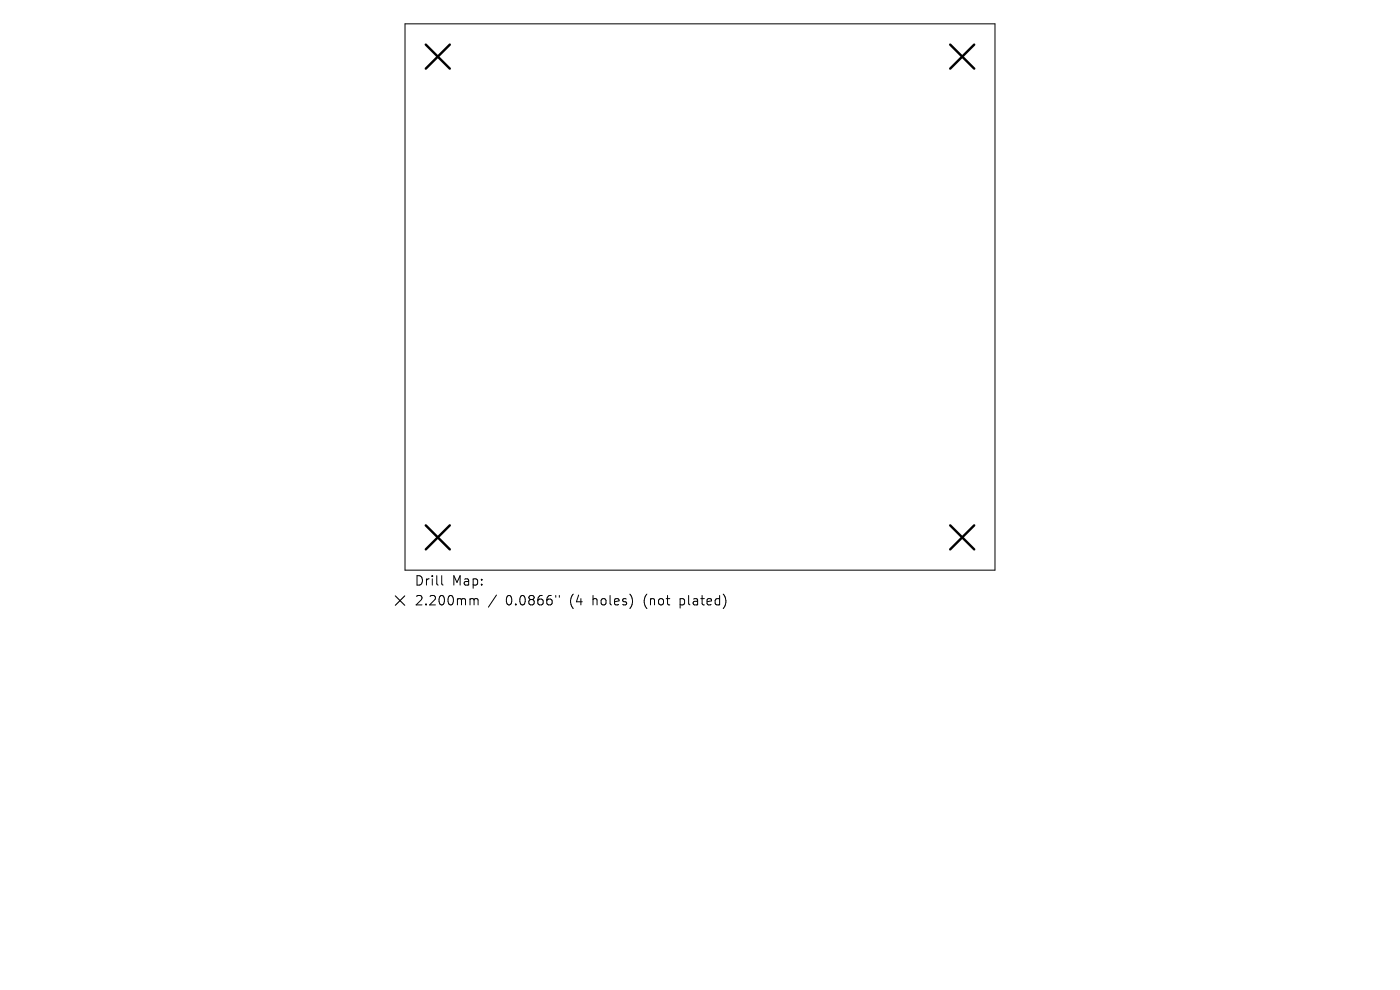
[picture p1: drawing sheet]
<svg xmlns="http://www.w3.org/2000/svg" width="297mm" height="210mm" viewBox="0 0 297 210" stroke-linecap="round" stroke-linejoin="round" font-family="sans-serif">
<defs><g id="words">
<g font-size="2.8">
<text x="87.9" y="124.5">Drill</text>
<text x="95.9" y="124.5">Map:</text>
<text x="87.9" y="128.7">2.200mm</text>
<text x="107.3" y="128.7">0.0866&quot;</text>
<text x="121" y="128.7">(4</text>
<text x="126" y="128.7">holes)</text>
<text x="137.1" y="128.7">(not</text>
<text x="144.9" y="128.7">plated)</text>
</g>
</g></defs>
<path d="M85.9 5.1h125.2v115.8h-125.2zM93.7 122.1v1.7l.3 .3M100 127l.5 .1 .1 .2M100.6 127.3l.3-.3 .4 .1 .1 1.2M100.6 127.3v1M105.3 126.2l-1.7 2.6M117.9 126.3v.4M118.7 126.3v.4" fill="none" stroke="#000" stroke-width=".21"/>
<path d="M90.3 9.5l5.1 5.1M95.4 9.5l-5.1 5.1M201.6 9.5l5.1 5.1M206.7 9.5l-5.1 5.1M90.3 111.4l5.1 5.1M95.4 111.4l-5.1 5.1M201.6 111.4l5.1 5.1M206.7 111.4l-5.1 5.1" fill="none" stroke="#000" stroke-width=".51"/>
<path d="M83.9 126.4l2 2M85.9 126.4l-2 2" fill="none" stroke="#000" stroke-width=".23"/>
<use href="#words"/>
</svg>
